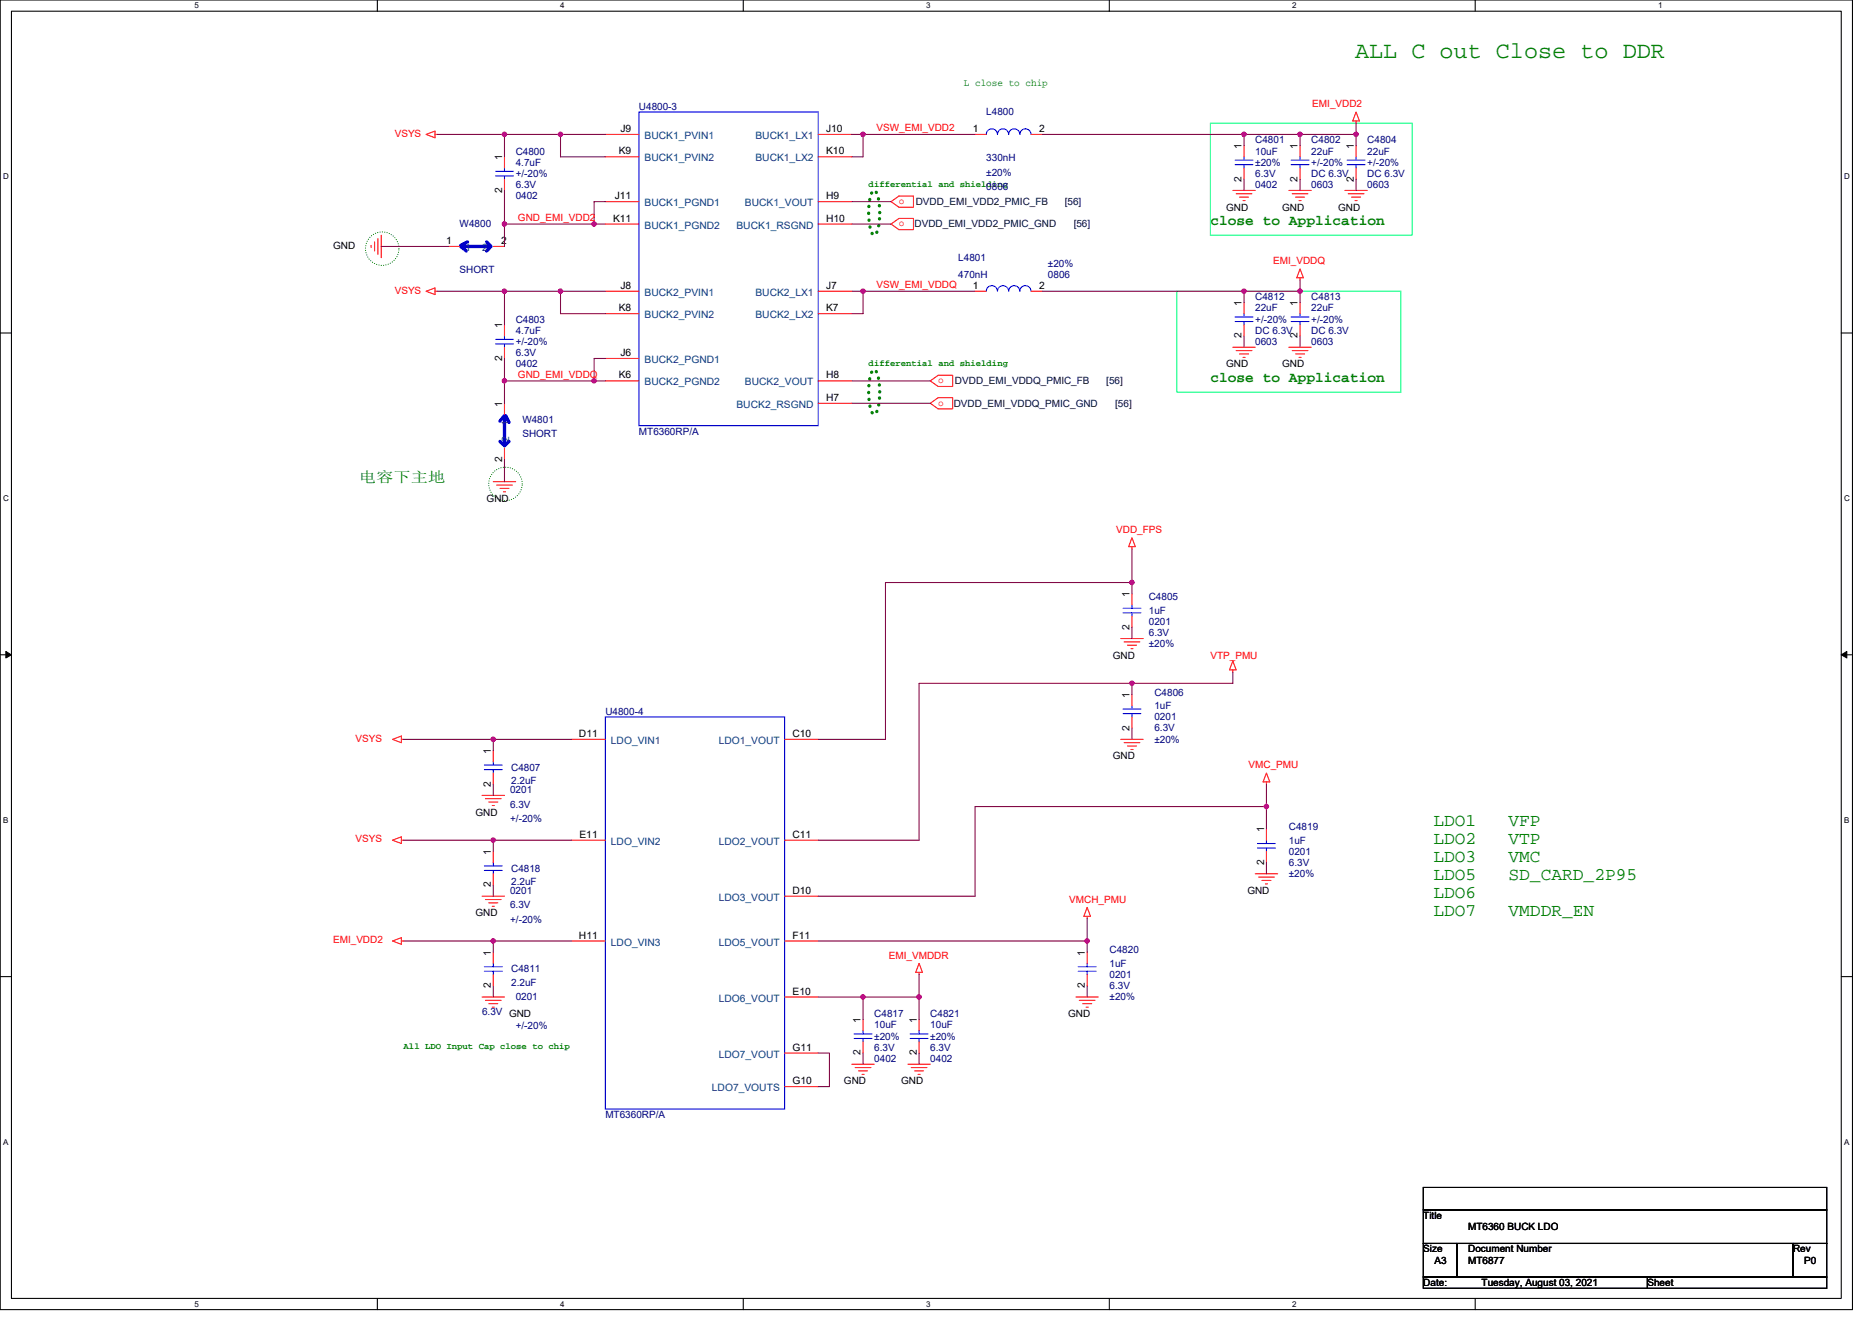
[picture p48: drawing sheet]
<svg xmlns="http://www.w3.org/2000/svg" width="297mm" height="210mm" viewBox="0 0 297 210" stroke-linecap="round" stroke-linejoin="round" font-family="sans-serif">
<defs><g id="words">
<text font-size="3.7" fill="#008000" x="215" y="9.2">ALL C out Close to DDR</text>
<g font-size="2.8" fill="#008000">
<text x="227.5" y="131.2">LDO1</text>
<text x="239.4" y="131.2">VFP</text>
<text x="227.5" y="134">LDO2</text>
<text x="227.5" y="136.8">LDO3</text>
<text x="239.4" y="134">VTP</text>
<text x="239.4" y="136.8">VMC</text>
<text x="227.5" y="139.7">LDO5</text>
<text x="227.5" y="142.5">LDO6</text>
<text x="239.4" y="139.7">SD_CARD_2P95</text>
<text x="227.5" y="145.4">LDO7</text>
<text x="239.4" y="145.4">VMDDR_EN</text>
</g>
<g font-size="2.3" fill="#008000">
<text x="192.1" y="35.7">close to Application</text>
<text x="192.1" y="60.6">close to Application</text>
<text x="56.9" y="76.5">电容下主地</text>
</g>
<g font-size="1.6" fill="#000080">
<text x="101.4" y="17.4">U4800-3</text>
<text x="156.5" y="18.3">L4800</text>
<text x="199.2" y="22.8">C4801</text>
<text x="208.1" y="22.8">C4802</text>
<text x="217" y="22.8">C4804</text>
<text x="81.8" y="24.5">C4800</text>
<text x="81.8" y="26.3">4.7uF</text>
<text x="81.8" y="29.9">6.3V</text>
<text x="81.8" y="28.1">+/-20%</text>
<text x="156.5" y="25.6">330nH</text>
<text x="156.5" y="27.9">±20%</text>
<text x="199.2" y="24.5">10uF</text>
<text x="199.2" y="29.9">0402</text>
<text x="199.2" y="28.1">6.3V</text>
<text x="199.2" y="26.3">±20%</text>
<text x="208.1" y="24.5">22uF</text>
<text x="208.1" y="29.9">0603</text>
<text x="208.1" y="28.1">DC 6.3V</text>
<text x="208.1" y="26.3">+/-20%</text>
<text x="217" y="24.5">22uF</text>
<text x="217" y="29.9">0603</text>
<text x="217" y="28.1">DC 6.3V</text>
<text x="217" y="26.3">+/-20%</text>
<text x="81.8" y="31.6">0402</text>
<text x="156.5" y="30.2">0806</text>
<text x="72.9" y="36.1">W4800</text>
<text x="152.1" y="41.4">L4801</text>
<text x="72.9" y="43.4">SHORT</text>
<text x="152.1" y="44.1">470nH</text>
<text x="166.3" y="42.3">±20%</text>
<text x="166.3" y="44.1">0806</text>
<text x="199.2" y="47.6">C4812</text>
<text x="208.1" y="47.6">C4813</text>
<text x="81.8" y="51.2">C4803</text>
<text x="81.8" y="53">4.7uF</text>
<text x="199.2" y="49.4">22uF</text>
<text x="199.2" y="53">DC 6.3V</text>
<text x="199.2" y="51.2">+/-20%</text>
<text x="208.1" y="49.4">22uF</text>
<text x="208.1" y="53">DC 6.3V</text>
<text x="208.1" y="51.2">+/-20%</text>
<text x="81.8" y="58.3">0402</text>
<text x="81.8" y="56.5">6.3V</text>
<text x="81.8" y="54.8">+/-20%</text>
<text x="199.2" y="54.8">0603</text>
<text x="208.1" y="54.8">0603</text>
<text x="82.9" y="67.2">W4801</text>
<text x="82.9" y="69.3">SHORT</text>
<text x="101.4" y="69">MT6360RP/A</text>
<text x="182.3" y="95.3">C4805</text>
<text x="182.3" y="97.4">1uF</text>
<text x="182.3" y="99.2">0201</text>
<text x="182.3" y="101">6.3V</text>
<text x="182.3" y="102.8">±20%</text>
<text x="96.1" y="113.4">U4800-4</text>
<text x="183.2" y="110.4">C4806</text>
<text x="183.2" y="112.5">1uF</text>
<text x="183.2" y="114.3">0201</text>
<text x="183.2" y="116.1">6.3V</text>
<text x="183.2" y="117.9">±20%</text>
<text x="80.9" y="125.9">0201</text>
<text x="81.1" y="122.3">C4807</text>
<text x="81.1" y="124.5">2.2uF</text>
<text x="80.9" y="128.2">6.3V</text>
<text x="80.9" y="130.5">+/-20%</text>
<text x="204.5" y="131.7">C4819</text>
<text x="204.5" y="133.9">1uF</text>
<text x="204.5" y="135.7">0201</text>
<text x="204.5" y="137.4">6.3V</text>
<text x="80.9" y="141.9">0201</text>
<text x="81.1" y="138.3">C4818</text>
<text x="81.1" y="140.5">2.2uF</text>
<text x="204.5" y="139.2">±20%</text>
<text x="80.9" y="144.2">6.3V</text>
<text x="80.9" y="146.5">+/-20%</text>
<text x="81.1" y="154.3">C4811</text>
<text x="176.1" y="151.3">C4820</text>
<text x="176.1" y="153.4">1uF</text>
<text x="176.1" y="155.2">0201</text>
<text x="76.5" y="161.1">6.3V GND</text>
<text x="81.1" y="156.5">2.2uF</text>
<text x="81.8" y="158.8">0201</text>
<text x="138.7" y="161.4">C4817</text>
<text x="147.6" y="161.4">C4821</text>
<text x="176.1" y="157">6.3V</text>
<text x="176.1" y="158.8">±20%</text>
<text x="81.8" y="163.4">+/-20%</text>
<text x="138.7" y="163.2">10uF</text>
<text x="138.7" y="166.8">6.3V</text>
<text x="138.7" y="165">±20%</text>
<text x="147.6" y="163.2">10uF</text>
<text x="147.6" y="166.8">6.3V</text>
<text x="147.6" y="165">±20%</text>
<text x="138.7" y="168.5">0402</text>
<text x="147.6" y="168.5">0402</text>
<text x="96.1" y="177.4">MT6360RP/A</text>
</g>
<text font-size="1.6" fill="#008000" x="152.9" y="13.7">L close to chip</text>
<g font-size="1.6" fill="#f00">
<text x="208.2" y="17.1">EMI_VDD2</text>
<text x="62.6" y="21.7">VSYS</text>
<text x="139.1" y="20.9">VSW_EMI_VDD2</text>
<text x="82.2" y="35.1">GND_EMI_VDD2</text>
<text x="142.6" y="32.4">o</text>
<text x="142.6" y="35.9">o</text>
<text x="202" y="42">EMI_VDDQ</text>
<text x="62.6" y="46.6">VSYS</text>
<text x="139.1" y="45.8">VSW_EMI_VDDQ</text>
<text x="82.2" y="60">GND_EMI_VDDQ</text>
<text x="148.9" y="60.8">o</text>
<text x="148.9" y="64.4">o</text>
<text x="177.1" y="84.6">VDD_FPS</text>
<text x="192.1" y="104.5">VTP_PMU</text>
<text x="56.4" y="117.7">VSYS</text>
<text x="198.1" y="122">VMC_PMU</text>
<text x="56.4" y="133.7">VSYS</text>
<text x="169.7" y="143.3">VMCH_PMU</text>
<text x="52.8" y="149.7">EMI_VDD2</text>
<text x="141" y="152.2">EMI_VMDDR</text>
</g>
<g font-size="1.6">
<text x="98.4" y="21">J9</text>
<text x="131.1" y="21">J10</text>
<text x="154.4" y="21">1</text>
<text x="164.9" y="21">2</text>
<text x="197" y="23.6" transform="rotate(-90 197 23.6)">1</text>
<text x="205.9" y="23.6" transform="rotate(-90 205.9 23.6)">1</text>
<text x="214.8" y="23.6" transform="rotate(-90 214.8 23.6)">1</text>
<text x="79.7" y="25.4" transform="rotate(-90 79.7 25.4)">1</text>
<text x="98.2" y="24.5">K9</text>
<text x="131.1" y="24.5">K10</text>
<text x="197" y="28.8" transform="rotate(-90 197 28.8)">2</text>
<text x="205.9" y="28.8" transform="rotate(-90 205.9 28.8)">2</text>
<text x="214.8" y="28.8" transform="rotate(-90 214.8 28.8)">2</text>
<text x="79.7" y="30.6" transform="rotate(-90 79.7 30.6)">2</text>
<text x="97.3" y="35.2">K11</text>
<text x="97.6" y="31.6">J11</text>
<text x="131.1" y="35.2">H10</text>
<text x="131.1" y="31.6">H9</text>
<text x="194.6" y="33.4">GND</text>
<text x="203.5" y="33.4">GND</text>
<text x="212.3" y="33.4">GND</text>
<text x="52.8" y="39.5">GND</text>
<text x="70.8" y="38.7">1</text>
<text x="79.5" y="38.7">2</text>
<text x="98.4" y="45.8">J8</text>
<text x="131.1" y="45.8">J7</text>
<text x="154.4" y="45.8">1</text>
<text x="164.9" y="45.8">2</text>
<text x="79.7" y="52.1" transform="rotate(-90 79.7 52.1)">1</text>
<text x="98.2" y="49.4">K8</text>
<text x="131.1" y="49.4">K7</text>
<text x="197" y="53.7" transform="rotate(-90 197 53.7)">2</text>
<text x="197" y="48.5" transform="rotate(-90 197 48.5)">1</text>
<text x="205.9" y="53.7" transform="rotate(-90 205.9 53.7)">2</text>
<text x="205.9" y="48.5" transform="rotate(-90 205.9 48.5)">1</text>
<text x="79.7" y="57.3" transform="rotate(-90 79.7 57.3)">2</text>
<text x="98.4" y="56.5">J6</text>
<text x="194.6" y="58.3">GND</text>
<text x="203.5" y="58.3">GND</text>
<text x="79.7" y="64.5" transform="rotate(-90 79.7 64.5)">1</text>
<text x="98.2" y="60.1">K6</text>
<text x="131.1" y="63.6">H7</text>
<text x="131.1" y="60.1">H8</text>
<text x="79.7" y="73.3" transform="rotate(-90 79.7 73.3)">2</text>
<text x="77.2" y="79.7">GND</text>
<text x="179.2" y="94.8" transform="rotate(-90 179.2 94.8)">1</text>
<text x="179.2" y="99.9" transform="rotate(-90 179.2 99.9)">2</text>
<text x="176.6" y="104.5">GND</text>
<text x="179.2" y="110.8" transform="rotate(-90 179.2 110.8)">1</text>
<text x="77.9" y="119.7" transform="rotate(-90 77.9 119.7)">1</text>
<text x="91.9" y="117">D11</text>
<text x="125.7" y="117">C10</text>
<text x="179.2" y="116" transform="rotate(-90 179.2 116)">2</text>
<text x="77.9" y="124.8" transform="rotate(-90 77.9 124.8)">2</text>
<text x="176.6" y="120.5">GND</text>
<text x="75.4" y="129.4">GND</text>
<text x="77.9" y="135.7" transform="rotate(-90 77.9 135.7)">1</text>
<text x="91.9" y="133">E11</text>
<text x="125.7" y="133">C11</text>
<text x="200.6" y="137.3" transform="rotate(-90 200.6 137.3)">2</text>
<text x="200.6" y="132.1" transform="rotate(-90 200.6 132.1)">1</text>
<text x="77.9" y="140.8" transform="rotate(-90 77.9 140.8)">2</text>
<text x="125.7" y="141.9">D10</text>
<text x="197.9" y="141.9">GND</text>
<text x="75.4" y="145.4">GND</text>
<text x="91.9" y="149">H11</text>
<text x="125.7" y="149">F11</text>
<text x="77.9" y="151.7" transform="rotate(-90 77.9 151.7)">1</text>
<text x="172.1" y="151.7" transform="rotate(-90 172.1 151.7)">1</text>
<text x="77.9" y="156.8" transform="rotate(-90 77.9 156.8)">2</text>
<text x="125.7" y="157.9">E10</text>
<text x="169.5" y="161.4">GND</text>
<text x="172.1" y="156.8" transform="rotate(-90 172.1 156.8)">2</text>
<text x="125.7" y="166.8">G11</text>
<text x="136.6" y="167.5" transform="rotate(-90 136.6 167.5)">2</text>
<text x="136.6" y="162.3" transform="rotate(-90 136.6 162.3)">1</text>
<text x="145.5" y="167.5" transform="rotate(-90 145.5 167.5)">2</text>
<text x="145.5" y="162.3" transform="rotate(-90 145.5 162.3)">1</text>
<text x="125.7" y="172.1">G10</text>
<text x="133.9" y="172.1">GND</text>
<text x="143" y="172.1">GND</text>
<text x="225.8" y="193.4">Title</text>
<text x="233" y="195.2">MT6360 BUCK LDO</text>
<text x="225.8" y="198.8">Size</text>
<text x="227.6" y="200.6">A3</text>
<text x="233" y="198.8">Document Number</text>
<text x="233" y="200.6">MT6877</text>
<text x="284.5" y="198.8">Rev</text>
<text x="286.3" y="200.6">P0</text>
<text x="225.8" y="204.1">Date:</text>
<text x="235.1" y="204.1">Tuesday, August 03, 2021</text>
<text x="261.4" y="204.1">Sheet</text>
</g>
<g font-size="1.6" fill="#004080">
<text x="102.3" y="22.1">BUCK1_PVIN1</text>
<text x="119.9" y="22.1">BUCK1_LX1</text>
<text x="102.3" y="25.6">BUCK1_PVIN2</text>
<text x="119.9" y="25.6">BUCK1_LX2</text>
<text x="102.3" y="32.7">BUCK1_PGND1</text>
<text x="118.2" y="32.7">BUCK1_VOUT</text>
<text x="73.8" y="39.8">1</text>
<text x="76.5" y="39.8">2</text>
<text x="102.3" y="36.3">BUCK1_PGND2</text>
<text x="116.9" y="36.3">BUCK1_RSGND</text>
<text x="102.3" y="46.9">BUCK2_PVIN1</text>
<text x="119.9" y="46.9">BUCK2_LX1</text>
<text x="102.3" y="50.5">BUCK2_PVIN2</text>
<text x="119.9" y="50.5">BUCK2_LX2</text>
<text x="102.3" y="57.6">BUCK2_PGND1</text>
<text x="102.3" y="61.2">BUCK2_PGND2</text>
<text x="116.9" y="64.7">BUCK2_RSGND</text>
<text x="118.2" y="61.2">BUCK2_VOUT</text>
<text x="80.8" y="70.2" transform="rotate(-90 80.8 70.2)">2</text>
<text x="80.8" y="67.6" transform="rotate(-90 80.8 67.6)">1</text>
<text x="96.9" y="118.1">LDO_VIN1</text>
<text x="114" y="118.1">LDO1_VOUT</text>
<text x="96.9" y="134.1">LDO_VIN2</text>
<text x="114" y="134.1">LDO2_VOUT</text>
<text x="114" y="143">LDO3_VOUT</text>
<text x="96.9" y="150.1">LDO_VIN3</text>
<text x="114" y="150.1">LDO5_VOUT</text>
<text x="114" y="159">LDO6_VOUT</text>
<text x="114" y="167.9">LDO7_VOUT</text>
<text x="113" y="173.2">LDO7_VOUTS</text>
</g>
<g font-size="1.6" fill="#000040">
<text x="145.3" y="32.5">DVDD_EMI_VDD2_PMIC_FB</text>
<text x="168.9" y="32.5">[56]</text>
<text x="145.1" y="36.1">DVDD_EMI_VDD2_PMIC_GND</text>
<text x="170.4" y="36.1">[56]</text>
<text x="151.3" y="64.5">DVDD_EMI_VDDQ_PMIC_GND</text>
<text x="151.5" y="61">DVDD_EMI_VDDQ_PMIC_FB</text>
<text x="175.5" y="61">[56]</text>
<text x="176.9" y="64.5">[56]</text>
</g>
<g font-size="1.4" fill="#008000">
<text x="137.8" y="29.6">differential and shielding</text>
<text x="137.8" y="58.1">differential and shielding</text>
<text x="64" y="166.5">All LDO Input Cap close to chip</text>
</g>
<g font-size="1.3">
<text x="30.8" y="1.3">5</text>
<text x="88.9" y="1.3">4</text>
<text x="147" y="1.3">3</text>
<text x="205" y="1.3">2</text>
<text x="263.1" y="1.3">1</text>
<text x=".5" y="28.4">D</text>
<text x="292.6" y="28.4">D</text>
<text x=".5" y="79.5">C</text>
<text x="292.6" y="79.5">C</text>
<text x=".5" y="130.6">B</text>
<text x="292.6" y="130.6">B</text>
<text x=".5" y="181.7">A</text>
<text x="292.6" y="181.7">A</text>
<text x="30.8" y="207.4">5</text>
<text x="88.9" y="207.4">4</text>
<text x="147" y="207.4">3</text>
<text x="205" y="207.4">2</text>
</g>
</g></defs>
<path d="M0 0h293.9v207.9h-293.9zM1.8 1.8h290.4v204.3h-290.4z" fill="none" stroke="#000" stroke-width=".17"/>
<g fill="#fff">
<path d="M30.8 .2h.7v1.4h-.7z"/>
<path d="M30.8 206.3h.7v1.4h-.7z"/>
</g>
<path d="M59.9 0v1.8M59.9 206.1v1.8" fill="none" stroke="#000" stroke-width=".17"/>
<g fill="#fff">
<path d="M88.9 .2h.7v1.4h-.7z"/>
<path d="M88.9 206.3h.7v1.4h-.7z"/>
</g>
<path d="M117.9 0v1.8M117.9 206.1v1.8" fill="none" stroke="#000" stroke-width=".17"/>
<g fill="#fff">
<path d="M147 .2h.7v1.4h-.7z"/>
<path d="M147 206.3h.7v1.4h-.7z"/>
</g>
<path d="M176 0v1.8M176 206.1v1.8" fill="none" stroke="#000" stroke-width=".17"/>
<g fill="#fff">
<path d="M205 .2h.7v1.4h-.7z"/>
<path d="M205 206.3h.7v1.4h-.7z"/>
</g>
<path d="M234.1 0v1.8M234.1 206.1v1.8" fill="none" stroke="#000" stroke-width=".17"/>
<g fill="#fff">
<path d="M263.1 .2h.7v1.4h-.7z"/>
<path d="M.5 27.3h.9v1.4h-.9z"/>
<path d="M292.6 27.3h.9v1.4h-.9z"/>
<path d="M.5 78.4h.9v1.4h-.9z"/>
<path d="M292.6 78.4h.9v1.4h-.9z"/>
</g>
<path d="M0 52.9h1.8M292.2 52.9h1.7" fill="none" stroke="#000" stroke-width=".17"/>
<g fill="#fff">
<path d="M.5 129.5h.8v1.4h-.8z"/>
<path d="M292.6 129.5h.9v1.4h-.9z"/>
</g>
<path d="M0 103.9h1.8M292.2 103.9h1.7" fill="none" stroke="#000" stroke-width=".17"/>
<path d="M.9 103.4l.9 .5-.9 .5zM292.2 103.9l.8-.5v1z" fill="#000" stroke="#000" stroke-width=".16"/>
<g fill="#fff">
<path d="M.5 180.5h.8v1.4h-.8z"/>
<path d="M292.6 180.5h.9v1.4h-.9z"/>
</g>
<path d="M0 155h1.8M292.2 155h1.7M225.8 188.5h64.1v3.5h-64.1zM225.8 192h64.1v5.4h-64.1zM225.8 197.4h5.4v5.3h-5.4zM231.2 197.4h53.3v5.3h-53.3zM284.5 197.4h5.4v5.3h-5.4zM225.8 202.7h35.6v1.8h-35.6zM261.4 202.7h28.5v1.8h-28.5z" fill="none" stroke="#000" stroke-width=".17"/>
<g fill="none" stroke="#008000" stroke-width=".17" stroke-dasharray="0 .3">
<circle cx="60.6" cy="39.5" r="2.66"/>
<circle cx="80.2" cy="76.8" r="2.66"/>
</g>
<path d="M138.5 30.3l.2-.1a1.51 1.51 0 0 1 .7 1.4 10.7 10.7 0 0 1-.3 5.4l-.4 .3a1.5 1.5 0 0 1-.7-1.3 11.1 11.1 0 0 1 .3-5.4zM138.5 58.8l.2-.1a1.51 1.51 0 0 1 .7 1.3 10.7 10.7 0 0 1-.3 5.4l-.4 .4a1.5 1.5 0 0 1-.7-1.4 11.1 11.1 0 0 1 .3-5.4z" fill="none" stroke="#008000" stroke-width=".53" stroke-dasharray="0 1.1"/>
<path d="M192.1 19.6h32v17.7h-32zM186.7 46.2h35.6v16h-35.6z" fill="none" stroke="#00ff80" stroke-width=".17"/>
<g fill="none" stroke="#f00" stroke-width=".17">
<path d="M215.2 17.8l.5 1.4h-1.1zM215.2 19.2v.4M58.9 38.9v.4M59.4 38.4v1.4M60 37.9v2.5M60.5 37.3v3.6M67.6 21.3l1.4-.5v1.1zM69 21.3h.4M71.2 39.1h1.7M78.3 39.1h1.7M80 24.9v1.8M80 28.4v1.8"/>
<path d="M96.1 21.3h5.3M96.1 24.9h5.3M96.1 35.6h5.3M96.1 32h5.3M129.8 21.3h5.4M129.8 24.9h5.4M129.8 32h5.4M129.8 35.6h5.4M141.4 32l1.2-.9h2.3v1.8h-2.3zM141.4 35.6l1.2-.9h2.3v1.7h-2.3zM154.7 21.3h1.8M163.6 21.3h1.8"/>
<path d="M195.6 30.2h3.6M196.1 30.8h2.5M196.7 31.3h1.4M197.2 31.8h.4M197.4 23.1v1.8M197.4 26.7v1.7M204.5 30.2h3.6M205 30.8h2.5M205.6 31.3h1.4M206.1 31.8h.4M206.3 23.1v1.8M206.3 26.7v1.7"/>
<path d="M213.4 30.2h3.6M213.9 30.8h2.5M214.5 31.3h1.4M215 31.8h.3M215.2 23.1v1.8M215.2 26.7v1.7M67.6 46.2l1.4-.5v1.1zM69 46.2h.4M80 51.6v1.7M80 55.1v1.8M96.1 49.8h5.3M96.1 46.2h5.3"/>
<path d="M96.1 56.9h5.3M129.8 46.2h5.4M129.8 49.8h5.4M154.7 46.2h1.8M163.6 46.2h1.8M195.6 55.1h3.6M196.1 55.6h2.5M196.7 56.2h1.4M197.2 56.7h.4M197.4 48v1.8M197.4 51.6v1.7M204.5 55.1h3.6"/>
<path d="M205 55.6h2.5M205.6 56.2h1.4M206.1 56.7h.4M206.3 42.7l.5 1.4h-1zM206.3 44.1v.4M206.3 48v1.8M206.3 51.6v1.7M78.3 76.5h3.5M78.8 77h2.5M79.3 77.5h1.5M79.9 78.1h.3M80 64v1.8"/>
<path d="M80 71.1v1.8M96.1 60.5h5.3M129.8 60.5h5.4M129.8 64h5.4M147.6 60.5l1.3-.9h2.3v1.7h-2.3zM147.6 64l1.3-.9h2.3v1.8h-2.3zM179.6 85.3l.5 1.5h-1zM179.6 86.8v.3M179.6 94.2v1.8M179.6 97.8v1.8M62.3 117.3l1.4-.5v1.1zM63.7 117.3h.3"/>
<path d="M78.3 119.1v1.8M90.7 117.3h5.4M124.5 117.3h5.3M177.8 101.3h3.6M177.8 117.3h3.6M178.4 101.9h2.5M178.4 117.9h2.5M178.9 102.4h1.4M178.9 118.4h1.4M179.4 103h.4M179.4 119h.4M179.6 110.2v1.8"/>
<path d="M179.6 113.8v1.8M195.6 104.9l.5 1.4h-1zM195.6 106.3v.4M62.3 133.3l1.4-.5v1.1zM63.7 133.3h.3M76.5 126.2h3.5M77 126.8h2.5M77.6 127.3h1.4M78.1 127.8h.3M78.3 122.7v1.8M78.3 135.1v1.8M78.3 138.7v1.8"/>
<path d="M90.7 133.3h5.4M124.5 133.3h5.3M199.2 138.7h3.5M199.7 139.2h2.5M200.2 139.7h1.5M201 122.7l.5 1.4h-1.1zM201 124.1v.4M201 131.6v1.7M201 135.1v1.8M62.3 149.4l1.4-.6v1.1zM63.7 149.4h.3M76.5 142.2h3.5"/>
<path d="M76.5 158.2h3.5M77 142.8h2.5M77 158.8h2.5M77.6 143.3h1.4M77.6 159.3h1.4M78.1 143.8h.3M78.1 159.9h.3M78.3 151.1v1.8M78.3 154.7v1.8M90.7 149.4h5.4M124.5 142.2h5.3M124.5 149.4h5.3"/>
<path d="M124.5 158.2h5.3M145.8 152.9l.6 1.4h-1.1zM145.8 154.3v.4M170.7 158.2h3.6M171.3 158.8h2.5M171.8 159.3h1.4M172.3 159.9h.4M172.5 144l.5 1.4h-1zM172.5 145.4v.4M172.5 151.1v1.8M172.5 154.7v1.8M200.8 140.3h.3"/>
<path d="M124.5 167.1h5.3M124.5 172.5h5.3M135.2 168.9h3.5M135.7 169.4h2.5M136.2 170h1.5M136.8 170.5h.3M136.9 161.8v1.8M136.9 165.4v1.7M144.1 168.9h3.5M144.6 169.4h2.5M145.1 170h1.5M145.7 170.5h.3"/>
<path d="M145.8 161.8v1.8M145.8 165.4v1.7"/>
</g>
<g fill="none" stroke="#00f" stroke-width=".17">
<path d="M101.4 17.8h28.4v49.8h-28.4zM78.6 27.2h2.9M78.6 27.9h2.9M80 26.7v.5M80 27.9v.5M160 21.3a.89 .89 0 0 0-.9-.9 .89 .89 0 0 0-.8 .9 .88 .88 0 0 0-.9-.9 .88 .88 0 0 0-.9 .9M161.8 21.3a.88 .88 0 0 0-.9-.9 .88 .88 0 0 0-.8 .9M163.6 21.3a.88 .88 0 0 0-.9-.9 .88 .88 0 0 0-.9 .9M196 25.4h2.8M196 26.1h2.8M197.4 24.9v.5M197.4 26.1v.6"/>
<path d="M204.9 25.4h2.8M204.9 26.1h2.8M206.3 24.9v.5M206.3 26.1v.6M213.8 25.4h2.8M213.8 26.1h2.8M215.2 24.9v.5M215.2 26.1v.6M78.6 53.9h2.9M78.6 54.6h2.9M80 53.3v.6M80 54.6v.5"/>
<path d="M160 46.2a.89 .89 0 0 0-.9-.9 .89 .89 0 0 0-.8 .9 .88 .88 0 0 0-.9-.9 .88 .88 0 0 0-.9 .9M161.8 46.2a.88 .88 0 0 0-.9-.9 .88 .88 0 0 0-.8 .9M163.6 46.2a.88 .88 0 0 0-.9-.9 .88 .88 0 0 0-.9 .9M196 50.3h2.8M196 51h2.8M197.4 49.8v.5M197.4 51v.6M204.9 50.3h2.8M204.9 51h2.8M206.3 49.8v.5M206.3 51v.6M178.2 96.5h2.8"/>
<path d="M178.2 97.3h2.8M179.6 96v.5M179.6 97.3v.5M96.1 113.8h28.4v62.2h-28.4zM178.2 112.5h2.8M178.2 113.3h2.8M179.6 112v.5M179.6 113.3v.5M76.9 121.4h2.8M76.9 122.2h2.8M76.9 137.4h2.8M76.9 138.2h2.8"/>
<path d="M78.3 120.9v.5M78.3 122.2v.5M78.3 136.9v.5M78.3 138.2v.5M199.5 133.9h2.9M199.5 134.6h2.9M201 133.3v.6M201 134.6v.5M76.9 153.4h2.8M76.9 154.2h2.8M78.3 152.9v.5M78.3 154.2v.5"/>
<path d="M171.1 153.4h2.8M171.1 154.2h2.8M172.5 152.9v.5M172.5 154.2v.5M135.5 164.1h2.9M135.5 164.8h2.9M136.9 163.6v.5M136.9 164.8v.6M144.4 164.1h2.9M144.4 164.8h2.9M145.8 163.6v.5M145.8 164.8v.6"/>
</g>
<path d="M73.1 39.1l.9 .7M73.5 39.1h3.9M74.2 38.4l-1.1 .5M77.2 38.4l.7 .7M77.7 39.3l-.5 .5M79.3 70.1l.6 .5M80 66.3v3.9M80 66l-.7 .8M80.2 66l.6 1M80.8 70.1l-.8 .7" fill="none" stroke="#00f" stroke-width=".53"/>
<g fill="none" stroke="#800040" stroke-width=".17">
<path d="M215.2 19.6v1.7M60.5 39.1h10.7M69.4 21.3h10.6M80 35.6h14.3M80 21.3h8.9M80 21.3v3.6M80 30.2v5.4M80 35.6v3.5M88.9 21.3v3.6h7.2M88.9 21.3h7.2M94.3 35.6h1.8M96.1 32h-1.8v3.6"/>
<path d="M135.2 32h6.2M135.2 35.6h6.2M135.2 21.3h1.7M136.9 21.3h17.8M136.9 21.3v3.6h-1.7M165.4 21.3h32M197.4 28.4v1.8M206.3 21.3v1.8M206.3 28.4v1.8M206.3 21.3h8.9M206.3 21.3h-8.9v1.8M215.2 21.3v1.8"/>
<path d="M215.2 28.4v1.8M69.4 46.2h10.6M80 46.2h8.9M80 46.2v5.4M80 56.9v3.6M88.9 46.2v3.6h7.2M88.9 46.2h7.2M96.1 56.9h-1.8v3.6M135.2 46.2h1.7M136.9 46.2h17.8M136.9 46.2v3.6h-1.7M165.4 46.2h32"/>
<path d="M197.4 46.2v1.8M197.4 53.3v1.8M197.4 46.2h8.9M206.3 44.4v1.8M206.3 46.2v1.8M206.3 53.3v1.8M80 60.5h14.3M80 60.5v3.5M80 72.9v3.6M94.3 60.5h1.8M135.2 60.5h12.4M135.2 64h12.4"/>
<path d="M179.6 92.5h-39.1v24.8h-10.7M179.6 92.5v1.7M179.6 99.6v1.7M179.6 87.1v5.4M64 117.3h14.3M78.3 117.3h12.4M78.3 117.3v1.8M179.6 108.5h-33.8v24.8h-16M179.6 108.5v1.7M179.6 115.6v1.7M195.6 106.7v1.8h-16M64 133.3h14.3"/>
<path d="M78.3 124.5v1.7M78.3 133.3h12.4M78.3 133.4v1.7M201 124.5v3.5M201 128h-46.3v14.2h-24.9M201 128v3.6M201 136.9v1.8M64 149.4h14.3M78.3 140.5v1.7M78.3 149.4v1.7M78.3 149.4h12.4M78.3 156.5v1.7"/>
<path d="M129.8 149.4h42.7M129.8 158.2h7.1M136.9 158.2h8.9M136.9 158.2v3.6M145.8 158.2v3.6M145.8 154.7v3.5M172.5 145.8v3.6M172.5 149.4v1.7M172.5 156.5v1.7M129.8 167.1h1.8v5.4h-1.8M136.9 167.1v1.8M145.8 167.1v1.8"/>
</g>
<g fill="#f0f" stroke="#f0f" stroke-width=".17">
<circle cx="80" cy="21.3" r=".35"/>
<circle cx="88.9" cy="21.3" r=".35"/>
<circle cx="136.9" cy="21.3" r=".35"/>
<circle cx="94.3" cy="35.5" r=".35"/>
<circle cx="80" cy="35.5" r=".35"/>
<circle cx="80" cy="46.2" r=".35"/>
<circle cx="88.9" cy="46.2" r=".35"/>
<circle cx="136.9" cy="46.2" r=".35"/>
<circle cx="197.4" cy="46.2" r=".35"/>
<circle cx="94.3" cy="60.4" r=".35"/>
<circle cx="80" cy="60.4" r=".35"/>
<circle cx="179.6" cy="92.4" r=".35"/>
<circle cx="179.6" cy="108.4" r=".35"/>
<circle cx="78.3" cy="117.3" r=".35"/>
<circle cx="200.9" cy="128" r=".35"/>
<circle cx="78.3" cy="133.3" r=".35"/>
<circle cx="78.3" cy="149.3" r=".35"/>
<circle cx="172.5" cy="149.3" r=".35"/>
<circle cx="197.4" cy="21.3" r=".35"/>
<circle cx="206.3" cy="21.3" r=".35"/>
<circle cx="136.9" cy="158.2" r=".35"/>
<circle cx="206.3" cy="46.2" r=".35"/>
<circle cx="215.2" cy="21.3" r=".35"/>
<circle cx="145.8" cy="158.2" r=".35"/>
</g>
<use href="#words"/>
</svg>
